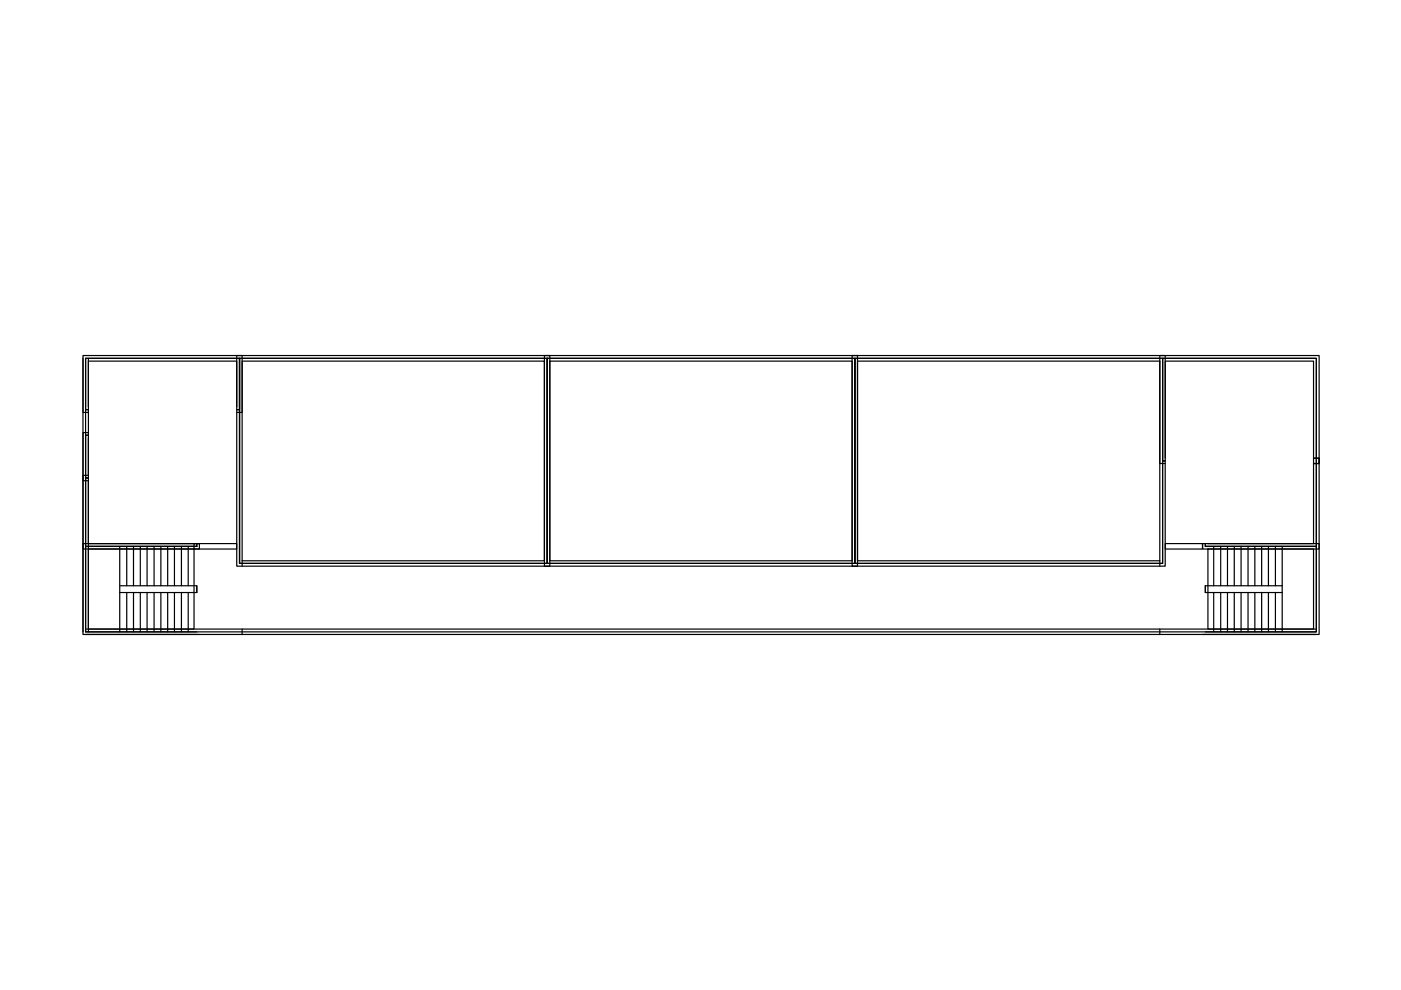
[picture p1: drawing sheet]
<svg xmlns="http://www.w3.org/2000/svg" width="297mm" height="210mm" viewBox="0 0 297 210" stroke-linecap="round" stroke-linejoin="round" font-family="sans-serif">
<!-- layer: 1 - G -->
<g fill="none" stroke="#000" stroke-width=".25">
<path d="M17.6 76v58M18.1 76h261v58h-261zM18.7 76v58M50.2 75.4h66.4v44.6h-66.4zM50.8 76h65.2v43.5h-65.2zM51.3 76.6h64.1v42.3h-64.1zM115.4 75.4h66.4v44.6h-66.4zM116 76h65.3v43.5h-65.3zM116 76v43.5M116.6 76.6h64.1v42.3h-64.1zM180.7 75.4h66.3v44.6h-66.3zM181.3 76h65.2v43.5h-65.2z"/>
<path d="M181.3 76v43.5M181.8 76.6h64.1v42.3h-64.1zM246.5 76v43.5h-195.7v-43.5v43.5M18.1 92.3h.6h-.6v9h.6M18.1 86.9h.6h-.6v-10.9h32.7v10.9h-.6h.6M18.7 91.7h-1.1v10.2h1.1v13.4h22.4M18.7 86.3v-9.7h31.5v9.7M18.7 87.4h-1.1v-12h33.7v12h-1.1M246.5 97.7h.5h-.5v-21.7h32.6v39.9h-23.5v-.6v.6M247 97.1v-20.5h31.5v20.5h1.2v19.3h-24.7v-1.1h24.7v19.2h-24.7M247 98.3h-1.1v-22.9h33.8v22.9h-1.2v17h-22.4M18.1 101.3h.6"/>
<path d="M18.1 115.9h23.6M18.7 101.3h-.6v14.6h23.6v-.6v.6M18.7 100.8h-1.1v15.6h24.7v-1.1h-24.7v19.2h24.7M18.7 116.4h22.4v17h-22.4zM25.4 115.9v18.1M26.9 115.9v8.3M28.3 115.9v8.3M29.7 115.9v8.3M31.2 115.9v8.3M32.7 115.9v8.3M34.1 115.9v8.3M35.5 115.9v8.3"/>
<path d="M37 115.9v8.3M38.5 115.9v8.3M39.9 115.9v8.3M41.7 115.9h-23.6v18.1h23.6M255.6 115.9h23.5v18.1h-23.5M255.6 115.9h23.5M256.1 116.4h22.4v17h-22.4zM257.3 115.9v8.3M258.8 115.9v8.3M260.3 115.9v8.3M261.7 115.9v8.3M263.1 115.9v8.3"/>
<path d="M264.6 115.9v8.3M266.1 115.9v8.3M267.5 115.9v8.3M268.9 115.9v8.3M270.4 115.9v8.3M271.9 115.9v18.1M18.1 134.5h261M18.1 133.4h261M25.4 124.2h16.3v1.4M25.4 125.6h16.3M26.9 125.6v8.4M28.3 125.6v8.4"/>
<path d="M29.7 125.6v8.4M31.2 125.6v8.4M32.7 125.6v8.4M34.1 125.6v8.4M35.5 125.6v8.4M37 125.6v8.4M38.5 125.6v8.4M39.9 125.6v8.4M41.7 124.2v1.4M257.3 125.6v8.4M258.8 125.6v8.4M260.3 125.6v8.4"/>
<path d="M261.7 125.6v8.4M263.1 125.6v8.4M264.6 125.6v8.4M266.1 125.6v8.4M267.5 125.6v8.4M268.9 125.6v8.4M270.4 125.6v8.4M271.9 124.2h-16.3v1.4h16.3"/>
</g>
<!-- layer: 0 -->
<path d="M278.5 97.1h1.2v1.2h-1.2zM41.1 115.3h9.1v1.1h-9.1zM51.3 118.9v1.1M245.9 118.9v1.1M247 115.3h8v1.1h-8zM51.3 133.4v1.1M245.9 133.4v1.1" fill="none" stroke="#000" stroke-width=".25"/>
</svg>
